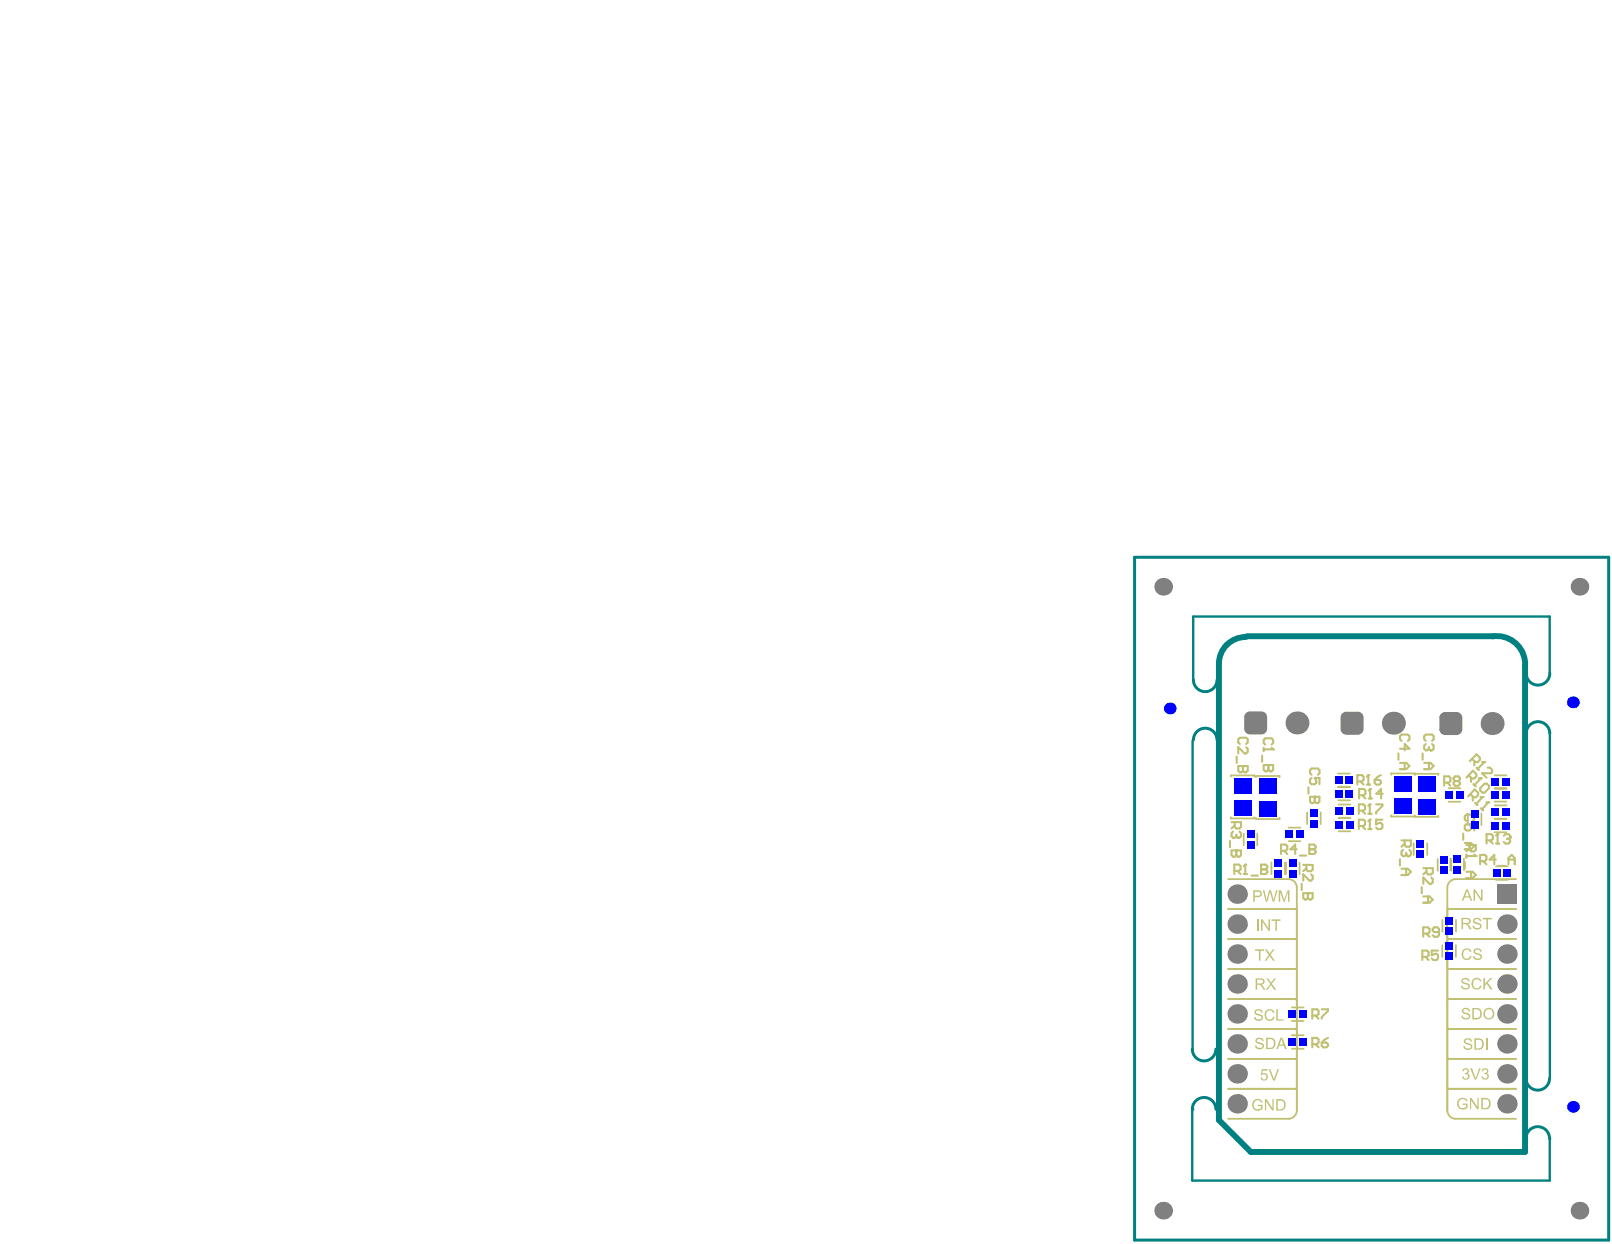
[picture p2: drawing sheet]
<svg xmlns="http://www.w3.org/2000/svg" width="455mm" height="351mm" viewBox="0 0 455 351" stroke-linecap="round" stroke-linejoin="round" font-family="sans-serif">
<path d="M320.1 157.2h133.7v192.7h-133.7z" fill="none" stroke="#008080" stroke-width=".85"/>
<path d="M437.2 189.9v-15.9h-100.6v17.8M336.4 209v87.5M437.2 206.7v97.4M336.6 313l-.3 .3v19.8h100.9l.1-11.8" fill="none" stroke="#008080" stroke-width=".67"/>
<path d="M351.5 179.7a7.6 7.6 0 0 0-7.6 7.5v128.9l8.9 9h77.4v-137.3M351.7 179.5h69.4M421.1 179.6a8 8 0 0 1 9.1 8.2" fill="none" stroke="#008080" stroke-width="1.7"/>
<path d="M336.7 191.8a3.3 3.3 0 0 0 3.3 3.4 3.3 3.3 0 0 0 3.3-3.4M430.5 190a3.3 3.3 0 0 0 3.4 3.3 3.3 3.3 0 0 0 3.3-3.3M336.7 208.8a3.3 3.3 0 0 1 3.3-3.3 3.3 3.3 0 0 1 3.3 3.3M430.5 207a3.3 3.3 0 0 1 3.4-3.4 3.3 3.3 0 0 1 3.3 3.4M336.3 296a3.3 3.3 0 0 0 3.4 3.4 3.3 3.3 0 0 0 3.3-3.4M336.3 313a3.3 3.3 0 0 1 3.4-3.3 3.3 3.3 0 0 1 3.3 3.3M430.5 304.3a3.3 3.3 0 0 0 3.3 3.3 3.3 3.3 0 0 0 3.3-3.3M430.5 321.2a3.3 3.3 0 0 1 3.3-3.3 3.3 3.3 0 0 1 3.3 3.3" fill="none" stroke="#008080" stroke-width=".83"/>
<g fill="none" stroke="#c0c073" stroke-width=".5">
<path d="M347.2 219.1v-.3h6.7v.3M354.3 219.3v-.3h6.7v.3M377.4 218.3h3.4M392.4 218.6v-.4h6.7v.5M399.1 218.3h6.6v.4M421.6 218.8h3.4M347.2 230.6v.3h6.7v-.3M350.8 235.2v3.4M354.3 230.8v.3h6.7v-.3M354.7 235.2v3.4M363.5 237.4h3.3M363.5 233.5h3.3"/>
<path d="M368.7 229.2v3.3M372.6 229.2v3.3M377.4 222.1h3.4M377.5 225.8h3.3M377.5 222h3.3M377.6 227h3.3M377.6 230.8h3.3M377.6 230.7h3.3M377.6 234.6h3.3M392.4 230.1v.3h6.7M398.8 237.9v3.4M399.1 230.1v.4h6.6v-.3"/>
<path d="M402.6 237.9v3.4M408.6 222.4h3.3M408.6 226.2h3.3M414.1 229.5v3.3M417.9 229.5v3.3M421.6 234.8h3.3M421.6 231h3.3M421.6 222.4h3.3M421.6 226.2h3.3M421.6 222.6h3.4M421.7 231.1h3.3M421.7 227.3h3.3"/>
<path d="M358.7 243.3v3.4M362.5 243.3v3.4M362.8 243.4v3.3M366.6 243.4v3.3M405.6 242.4v3.3M406.9 259.6v3.3M409.1 242.3v3.3M409.4 242.4v3.3M410.7 259.6v3.3M413 242.3v3.3M422 244.4h3.3M422 248.3h3.3"/>
<path d="M406.8 266.7v3.3M410.7 266.7v3.3M364.4 288.1h3.3M364.4 284.3h3.3M364.4 292.1h3.3M364.4 295.9h3.3"/>
</g>
<g fill="none" stroke="#c0c073" stroke-width=".51">
<path d="M346.4 256.5h19M346.4 248.1h17.1M365.8 250.4v62.9M408.3 250.4v62.9M408.7 256.5h19M410.6 248.1h17.1M346.4 273.4h19M346.4 265h19M408.7 273.4h19M408.7 265h19M346.4 298.8h19M346.4 290.3h19"/>
<path d="M346.4 281.9h19M408.7 298.8h19M408.7 290.3h19M408.7 281.9h19M346.4 307.2h19M346.4 315.7h17.1M408.7 307.2h19M410.6 315.7h17.1"/>
</g>
<g fill="#c0c073">
<path d="M415.7 251h.4l1.7 2.5v-2.5h.4v3.2h-.4l-1.7-2.6v2.6h-.4z"/>
<path d="M411.4 310.3l.6-.4a1.5 1.5 0 0 1 2 .8h-.4a1.16 1.16 0 0 0-1.7-.4 1.16 1.16 0 0 0-.3 1.7 1.23 1.23 0 0 0 2 .3v-.6h-1v-.3h1.4v1.2l-1 .5a1.74 1.74 0 0 1-1.8-.9 1.74 1.74 0 0 1 .2-1.9z"/>
<path d="M414.7 309.8h.4l1.7 2.5v-2.5h.3v3.2h-.4l-1.7-2.5v2.5h-.3z"/>
<path d="M412.7 301.7l.2-.1a.87 .87 0 0 1 1.3 .1 .87 .87 0 0 1-.2 1.2 .95 .95 0 0 1 .4 1.4 .95 .95 0 0 1-1.4 .3l-.5-.6v-.2l.4-.1a.62 .62 0 0 0 .7 .6 .62 .62 0 0 0 .5-.8 .62 .62 0 0 0-.9-.4l.1-.3a.54 .54 0 0 0 .6-.5 .54 .54 0 0 0-.5-.6 .54 .54 0 0 0-.5 .6h-.4z"/>
<path d="M414.7 301.4h.5l1.1 2.9 1-2.9h.4l-1.3 3.2h-.4z"/>
<path d="M418.2 301.7l.1-.1a.9 .9 0 0 1 1.2 0 .9 .9 0 0 1 .1 1.2l-.2 .1a.98 .98 0 0 1 .1 1.6 .98 .98 0 0 1-1.5-.7l.3-.1a.64 .64 0 0 0 .7 .6 .64 .64 0 0 0 .6-.7 .64 .64 0 0 0-.9-.5v-.3a.56 .56 0 0 0 .8-.4 .56 .56 0 0 0-.5-.7 .56 .56 0 0 0-.6 .6h-.4z"/>
<path d="M413.1 293.2l.5-.1a1.15 1.15 0 0 1 1.6 .8h-.4a.78 .78 0 0 0-.7-.6 .78 .78 0 0 0-.8 .6l.8 .4a1.01 1.01 0 0 1 1.2 1.1 1.01 1.01 0 0 1-1.5 .8l-.5-.1-.4-.4-.1-.5h.4a.9 .9 0 0 0 .8 .6 .9 .9 0 0 0 .9-.5l-.1-.3-.9-.3a.88 .88 0 0 1-.9-.5 .88 .88 0 0 1 .1-1z"/>
<path d="M413.8 251.3l-.5 1.6h1.1zM413.6 251h.5l1.2 3.2h-.4l-.4-1h-1.4l-.3 1h-.4z"/>
<path d="M418.3 310.2v2.5h.8a1.26 1.26 0 0 0 1-1.2 1.26 1.26 0 0 0-1-1.3zM417.9 309.8h1.2a1.62 1.62 0 0 1 1.4 1.6 1.62 1.62 0 0 1-1.4 1.6h-1.2z"/>
<path d="M416.3 293.4v2.4h.8a1.26 1.26 0 0 0 1-1.1 1.26 1.26 0 0 0-.9-1.3zM415.9 293h1.2a1.63 1.63 0 0 1 1.4 1.4 1.63 1.63 0 0 1-1 1.7l-1.6 .1z"/>
</g>
<path d="M419.4 293v3.2" fill="none" stroke="#c0c073" stroke-width=".42"/>
<g fill="#c0c073">
<path d="M412.5 284.8l.2-.2a1.22 1.22 0 0 1 2 .8h-.4a.8 .8 0 0 0-.7-.6 .8 .8 0 0 0-.8 .5l.1 .2 .7 .3a.99 .99 0 0 1 1.1 1.1 .99 .99 0 0 1-1.4 .7 1.15 1.15 0 0 1-1.1-1l.4-.1a.91 .91 0 0 0 .9 .8 .91 .91 0 0 0 .9-.7l-.8-.4a1.02 1.02 0 0 1-1.1-1.4z"/>
<path d="M412.3 276.4l.3-.2a1.25 1.25 0 0 1 2 .7h-.5a.78 .78 0 0 0-.7-.6 .78 .78 0 0 0-.8 .6l.5 .3 .7 .2a.94 .94 0 0 1 .8 1.2 .94 .94 0 0 1-1.3 .6 1.17 1.17 0 0 1-1.2-1l.4-.1a.85 .85 0 0 0 .9 .8 .85 .85 0 0 0 .8-.8l-1.1-.4a.93 .93 0 0 1-.8-1.3z"/>
<path d="M415.4 276.5a1.44 1.44 0 0 1 2.5 .3l-.5 .1a1.02 1.02 0 0 0-1.3-.5 1.02 1.02 0 0 0-.5 1.4 .99 .99 0 0 0 .8 1 .99 .99 0 0 0 1.1-.7l.4 .2a1.46 1.46 0 0 1-1.9 .8 1.46 1.46 0 0 1-.8-1.9z"/>
<path d="M418.5 276h.4v1.6l1.5-1.6h.6l-1.4 1.2 1.5 2h-.6l-1.1-1.6-.5 .5v1.1h-.4z"/>
<path d="M412.6 268.1l.1-.1a1.4 1.4 0 0 1 2.4 .5l-.4 .1a1.02 1.02 0 0 0-1.4-.6 1.02 1.02 0 0 0-.5 1.5 .98 .98 0 0 0 .9 1 .98 .98 0 0 0 1-.8l.4 .2a1.46 1.46 0 0 1-1.9 .9 1.46 1.46 0 0 1-.8-2z"/>
<path d="M415.8 267.9l.9-.3a1.03 1.03 0 0 1 1.3 .9h-.5a.79 .79 0 0 0-.7-.6 .79 .79 0 0 0-.8 .6l.2 .3 .9 .2a.96 .96 0 0 1 .9 1.2 .96 .96 0 0 1-1.2 .7 1.15 1.15 0 0 1-1.3-1.1l.4 .1a.93 .93 0 0 0 .8 .6 .93 .93 0 0 0 .9-.5l-.2-.4-.5-.2a.99 .99 0 0 1-1.1-.4 .99 .99 0 0 1 0-1.1z"/>
<path d="M415.7 259.3l.2-.2 .6-.1a1.06 1.06 0 0 1 1.4 .9h-.5a.78 .78 0 0 0-.7-.6 .78 .78 0 0 0-.8 .6l.2 .3 1.1 .2a.99 .99 0 0 1 .6 1.3 .99 .99 0 0 1-1.3 .6 1.02 1.02 0 0 1-1.1-1.1h.4a.92 .92 0 0 0 .8 .7 .92 .92 0 0 0 .9-.7l-1-.5a.84 .84 0 0 1-.9-.4 .84 .84 0 0 1 .1-1z"/>
<path d="M418.3 259h2.5v.4h-1.1v2.8h-.4v-2.8h-1z"/>
<path d="M353.5 310.6l.7-.4a1.5 1.5 0 0 1 1.9 .9h-.4a1.16 1.16 0 0 0-1.6-.4 1.16 1.16 0 0 0-.3 1.6 1.23 1.23 0 0 0 1.9 .4v-.6h-.9v-.4h1.3v1.2l-1 .5a1.74 1.74 0 0 1-1.7-.8 1.74 1.74 0 0 1 .1-2z"/>
<path d="M356.8 310.1h.4l1.7 2.6v-2.6h.4v3.2h-.4l-1.7-2.5v2.5h-.4z"/>
<path d="M356 301.7h1.6v.4h-1.4l-.1 .8a1.07 1.07 0 0 1 1.5 .6 1.07 1.07 0 0 1-.7 1.5 1.07 1.07 0 0 1-1.3-1h.4a.7 .7 0 0 0 .8 .5 .7 .7 0 0 0 .6-.8 .7 .7 0 0 0-.8-.6l-1 .3z"/>
<path d="M357.9 301.7h.4l1.1 2.9 1-2.9h.4l-1.2 3.2h-.5z"/>
<path d="M354.3 293.1h.1a1.26 1.26 0 0 1 2.1 .6h-.4a.78 .78 0 0 0-.8-.6 .78 .78 0 0 0-.8 .6l.8 .5a1.02 1.02 0 0 1 1.3 1.1 1.02 1.02 0 0 1-1.6 .7l-.5-.1-.4-.4-.1-.5h.5a.91 .91 0 0 0 .7 .7 .91 .91 0 0 0 .9-.5 .88 .88 0 0 0-1-.6v-.1a.86 .86 0 0 1-.9-.4 .86 .86 0 0 1 .1-1z"/>
<path d="M354 285.1l.6-.3a1.1 1.1 0 0 1 1.5 .9h-.3a.8 .8 0 0 0-.7-.6 .8 .8 0 0 0-.8 .5l.2 .4 .7 .2a.95 .95 0 0 1 1 1 .95 .95 0 0 1-1.2 .9 1.05 1.05 0 0 1-1.2-1.1l.4 .1a.88 .88 0 0 0 .9 .5 .88 .88 0 0 0 .8-.6l-1.1-.5a.86 .86 0 0 1-.8-.5 .86 .86 0 0 1 0-.9z"/>
<path d="M356.9 285.4a1.45 1.45 0 0 1 1.4-.7 1.45 1.45 0 0 1 1.2 1l-.4 .1a1.03 1.03 0 0 0-1.3-.6 1.03 1.03 0 0 0-.6 1.3 .99 .99 0 0 0 .8 1.1 .99 .99 0 0 0 1.1-.7l.4 .1a1.45 1.45 0 0 1-1.8 1 1.45 1.45 0 0 1-1-1.8z"/>
<path d="M360 284.8h.5v2.8h1.6v.4h-2.1z"/>
<path d="M357.2 276.1h.6l.7 1.2 .9-1.2h.5l-1.1 1.5 1.2 1.7h-.6l-.9-1.4-.9 1.4h-.5l1.2-1.6z"/>
<path d="M354 267.9h2.6v.4h-1v2.8h-.5v-2.8h-1.1z"/>
<path d="M356.8 267.9h.5l.9 1.2 .9-1.2h.4l-1.1 1.5 1.2 1.7h-.5l-.9-1.4-1 1.4h-.5l1.2-1.6z"/>
<path d="M415.8 284.8v2.4h.7a1.18 1.18 0 0 0 .9-1.8l-.4-.5zM415.3 284.4h1.3a1.68 1.68 0 0 1 1.2 2.7l-.6 .5h-1.9z"/>
<path d="M419.1 285.1l-.1 .4a1.16 1.16 0 0 0 .3 1.6 1.16 1.16 0 0 0 1.6-.3l.1-.3a1.15 1.15 0 0 0-.3-1.6 1.15 1.15 0 0 0-1.6 .2zM418.9 284.8l.2-.2a1.6 1.6 0 0 1 2.1 .5 1.6 1.6 0 0 1-.2 2.1 1.6 1.6 0 0 1-2.2-.1l-.2-.3a1.87 1.87 0 0 1 .3-2z"/>
<path d="M412.7 259.3v1.1h1a.57 .57 0 0 0 .7-.5 .57 .57 0 0 0-.7-.6zM412.3 259h1.5a.9 .9 0 0 1 1.1 .8 .9 .9 0 0 1-.9 1l.2 .1 1 1.3h-.6l-.5-.9-.6-.5h-.8v1.4h-.4z"/>
<path d="M360.5 310.6v2.4h.7a1.26 1.26 0 0 0 1-1.2 1.26 1.26 0 0 0-.9-1.2zM360 310.1h1.2a1.62 1.62 0 0 1 1.5 1.6 1.62 1.62 0 0 1-1.4 1.6h-1.3z"/>
<path d="M357.6 293.2v2.5h.7a1.26 1.26 0 0 0 1.1-1.2 1.26 1.26 0 0 0-1-1.3zM357.2 292.8h1.1a1.62 1.62 0 0 1 1.5 1.6 1.62 1.62 0 0 1-1.4 1.6h-1.2z"/>
<path d="M361.5 293.1l-.5 1.6h1zM361.2 292.8h.5l1.3 3.2h-.5l-.4-.9h-1.3l-.3 .9h-.5z"/>
<path d="M354.6 276.4v1.1h1a.57 .57 0 0 0 .7-.5 .57 .57 0 0 0-.7-.6zM354.2 276.1h1.4a.9 .9 0 0 1 1.1 .8 .9 .9 0 0 1-.9 .9l.4 .3 .8 1.2h-.5l-.8-1.2-.4-.3h-.7v1.5h-.4z"/>
</g>
<path d="M354.7 259.4v3.2" fill="none" stroke="#c0c073" stroke-width=".42"/>
<g fill="#c0c073">
<path d="M355.7 259.4h.4l1.7 2.5v-2.5h.5v3.2h-.5l-1.7-2.5v2.5h-.4z"/>
<path d="M358.7 259.4h2.5v.4h-1v2.8h-.4v-2.8h-1.1z"/>
<path d="M356.2 251.2h.5l.5 2.8 .8-2.8h.5l.8 2.8 .6-2.8h.5l-1 3.2h-.4l-.7-2.8-.8 2.8h-.4z"/>
<path d="M360.7 251.2h.7l.8 2.8 1-2.8h.6v3.2h-.5v-2.7l-.9 2.7h-.3l-1-2.7v2.7h-.4z"/>
<path d="M353.9 251.6v1.1h.9a.57 .57 0 0 0 .8-.5 .57 .57 0 0 0-.7-.6zM353.5 251.2l1.7 .1a.95 .95 0 0 1 .8 1.1 .95 .95 0 0 1-1.2 .8h-.9v1.2h-.4z"/>
</g>
<path d="M347.4 232h2.7v1.3l-.5 .5h-.9l-.4-.5v-1.3M348.3 232.9l-.9 .9M349.6 234.6l.5 .5v.9l-.5 .4h-.4" fill="none" stroke="#c0c073" stroke-width=".58"/>
<circle cx="349.2" cy="236.4" r=".29" fill="#c0c073"/>
<path d="M347 237.3v1.8M347.9 234.6l-.5 .5v.9l.5 .4h.4l.4-.4M348.7 236l.5 .4M348.7 235.5v.5M348.7 240v1.3l-.4 .4h-.4l-.5-.4v-1.3h2.7" fill="none" stroke="#c0c073" stroke-width=".58"/>
<circle cx="348.7" cy="240" r=".29" fill="#c0c073"/>
<path d="M348.7 240v1.3l.5 .4h.4l.5-.4v-1.3M395.3 237.1h2.7v1.4l-.4 .4h-.9l-.5-.4v-1.4M396.2 238l-.9 .9M397.6 239.8l.4 .4v.9l-.4 .5h-.5" fill="none" stroke="#c0c073" stroke-width=".58"/>
<circle cx="397.1" cy="241.6" r=".29" fill="#c0c073"/>
<path d="M395.8 239.8l-.5 .4v.9l.5 .5h.4l.5-.5M367.2 249.4v1.7M367.6 244h2.7v1.4l-.4 .4h-.9l-.5-.4v-1.4M368.5 244.9l-.9 .9M369 252v1.4l-.5 .4h-.4l-.5-.4v-1.4h2.7M369.9 246.7l.4 .5v.8l-.4 .5h-.5l-1.8-1.8v1.8M394.9 242.5v1.7M395.3 245.1h1.8l.9 .9-.9 .9h-1.8M396.7 241.1l.4 .5M396.7 240.7v.4M396.7 245.1v1.8" fill="none" stroke="#c0c073" stroke-width=".58"/>
<circle cx="369" cy="252" r=".29" fill="#c0c073"/>
<path d="M348.2 245.7h1.3l.5-.4v-.9l-.5-.4h-1.3v2.6M349.1 245.7l.9 .9M350.8 246.6h.9M351.3 244v2.6M369 252v1.4l.4 .4h.5l.4-.4v-1.4M401.1 250.3v1.8M401.5 245h2.7v1.3l-.5 .4h-.9l-.4-.4v-1.3M401.5 252.9h1.8l.9 .9-.9 .9h-1.8M402.4 245.8l-.9 .9M402.8 252.9v1.8M403.7 247.6l.5 .5v.9l-.5 .4h-.4l-1.8-1.8v1.8" fill="none" stroke="#c0c073" stroke-width=".58"/>
<circle cx="351.3" cy="244" r=".29" fill="#c0c073"/>
<path d="M351.3 244l-.5 .4M353.1 247.1h1.7M355.7 244v2.6h1.4l.4-.4v-.5l-.4-.4h-1.4" fill="none" stroke="#c0c073" stroke-width=".58"/>
<circle cx="355.7" cy="245.3" r=".29" fill="#c0c073"/>
<path d="M413.7 238.4h2.6v1.4l-.4 .4h-.9l-.5-.4v-1.4M414.5 239.3l-.8 .9M355.7 244h1.4l.4 .4v.4l-.4 .5h-1.4M413.7 241.1v.9M413.7 241.5h2.6" fill="none" stroke="#c0c073" stroke-width=".58"/>
<circle cx="416.3" cy="241.5" r=".29" fill="#c0c073"/>
<path d="M370 218.6l-.5-.4v-.9l.5-.5h1.8l.4 .5v.9l-.4 .4M370 219.5l-.5 .4v.9l.5 .5h.9l.4-.5-.4-1.3h1.3v1.8M369.1 222.2v1.7M370.9 224.8v1.4l-.5 .4h-.4l-.5-.4v-1.4h2.7M413.2 243.3v1.8M413.7 246h1.7l.9 .9-.9 .9h-1.7M415 246v1.8M415.9 241.1l.4 .4" fill="none" stroke="#c0c073" stroke-width=".58"/>
<circle cx="370.9" cy="224.8" r=".29" fill="#c0c073"/>
<g fill="none" stroke="#c0c073" stroke-width=".58">
<path d="M394.5 212.6v1.8M394.9 211.3h2.7l-1.3-1.4v1.8M394.9 215.3h1.8l.9 .8-.9 .9h-1.8M395.4 209l-.5-.4v-.9l.5-.4h1.7l.5 .4v.9l-.5 .4M396.3 215.3v1.7M402.2 209l-.4-.4v-.9l.4-.4h1.8l.4 .4v.9l-.4 .4M404 209.9l.4 .5v.9l-.4 .4h-.5M370.9 224.8v1.4l.4 .4h.5l.4-.4v-1.4M412.8 235.2v1.8M413.2 237.9h1.8l.9 .9-.9 .8h-1.8M413.6 231.7l-.4-.5v-.9l.4-.4h1.8l.5 .4v.9l-.5 .5M413.6 232.5l-.4 .5v.9l.4 .4h.9l.5-.4-.5-1.4h1.4v1.8"/>
<path d="M414.5 237.9v1.7"/>
</g>
<circle cx="403.5" cy="211.7" r=".29" fill="#c0c073"/>
<path d="M348.9 213.5v1.8M349.7 209.9l-.4-.4v-.9l.4-.4h1.8l.5 .4v.9l-.5 .4M350.6 216.1v1.4l-.4 .4h-.5l-.4-.4v-1.4h2.7M351.5 210.8l.5 .5v.9l-.5 .4h-.4l-1.8-1.8v1.8M401.3 212.6v1.8M401.8 215.3h1.7l.9 .8-.9 .9h-1.7M402.2 209.9l-.4 .5v.9l.4 .4h.4l.5-.4M403.1 211.3l.4 .4M403.1 210.8v.5M403.1 215.3v1.7" fill="none" stroke="#c0c073" stroke-width=".58"/>
<circle cx="350.6" cy="216.1" r=".29" fill="#c0c073"/>
<path d="M350.6 216.1v1.4l.5 .4h.4l.5-.4v-1.4M356.5 211v.9M356.5 211.4h2.6M356.9 210.1l-.4-.4v-.9l.4-.5h1.8l.4 .5v.9l-.4 .4" fill="none" stroke="#c0c073" stroke-width=".58"/>
<circle cx="359.1" cy="211.4" r=".29" fill="#c0c073"/>
<path d="M356 213.2v1.8M357.8 215.9v1.3l-.4 .4h-.5l-.4-.4v-1.3h2.6M358.7 211l.4 .4" fill="none" stroke="#c0c073" stroke-width=".58"/>
<circle cx="357.8" cy="215.9" r=".29" fill="#c0c073"/>
<path d="M357.8 215.9v1.3l.5 .4h.4l.4-.4v-1.3M383.4 224.4h1.3l.5-.4v-.9l-.5-.5h-1.3v2.7M384.3 224.4l.9 .9M386.1 225.3h.8M386.5 222.6v2.7M401.5 263.4h1.3l.5-.4v-.9l-.5-.4h-1.3v2.6M402.4 263.4l.9 .9M405.9 263h-1.3l-.5-.4v-.5l.5-.4h.9l.4 .4v1.8l-.4 .4h-.9l-.5-.4" fill="none" stroke="#c0c073" stroke-width=".58"/>
<circle cx="386.5" cy="222.6" r=".29" fill="#c0c073"/>
<path d="M386 218.7v2.7M382.9 220.5h1.3l.5-.4v-.9l-.5-.5h-1.3v2.7M383.8 220.5l.9 .9M385.6 221.4h.8M386.5 222.6l-.4 .5M390 224h-1.7l1.3-1.4v2.7" fill="none" stroke="#c0c073" stroke-width=".58"/>
<circle cx="386" cy="218.7" r=".29" fill="#c0c073"/>
<path d="M386 218.7l-.4 .5M389.5 218.7l-.8 .5-.9 .9M383.3 228.7h1.3l.5-.4v-.9l-.5-.4h-1.3v2.6M384.2 228.7l.9 .9M386 229.6h.9M386.4 227v2.6M387.8 220.1h1.3l.4 .4v.4l-.4 .5h-.9l-.4-.5z" fill="none" stroke="#c0c073" stroke-width=".58"/>
<circle cx="386.4" cy="227" r=".29" fill="#c0c073"/>
<path d="M386.4 227l-.4 .4M388.2 227h1.8v.4l-1.8 1.8v.4M414.8 224.1l.9 .9h.7l.6-.7-.1-.6-.9-.9-1.8 1.9M415.4 224.7l.1 1.2M416.1 226.5l.7 .6M418.2 224.9l-1.8 1.9" fill="none" stroke="#c0c073" stroke-width=".58"/>
<circle cx="418.2" cy="224.9" r=".29" fill="#c0c073"/>
<path d="M417.7 228l.7 .7M418.2 224.9h-.6M419.9 226.4l-1.8 1.9" fill="none" stroke="#c0c073" stroke-width=".58"/>
<circle cx="419.9" cy="226.4" r=".29" fill="#c0c073"/>
<path d="M414.3 218.8l.9 .9h.7l.6-.7v-.6l-1-.9-1.8 1.9M414.9 219.4l.1 1.2M417.8 219.6l-1.9 1.9M415.6 221.2l.7 .6M419.9 226.4h-.7" fill="none" stroke="#c0c073" stroke-width=".58"/>
<circle cx="417.8" cy="219.6" r=".29" fill="#c0c073"/>
<path d="M417.8 219.6h-.7M418.8 221.1h.6l.6 .6v.6l-1.2 1.3-.6 .1-.6-.6-.1-.7zM419.3 237.1h1.4l.4-.4v-.9l-.4-.4h-1.4v2.6M420.2 237.1l.9 .9M422 238h.9M422.4 235.4v2.6" fill="none" stroke="#c0c073" stroke-width=".58"/>
<circle cx="422.4" cy="235.4" r=".29" fill="#c0c073"/>
<path d="M422.4 235.4l-.4 .4M424.2 235.8l.5-.4h.9l.4 .4v.5" fill="none" stroke="#c0c073" stroke-width=".58"/>
<circle cx="426" cy="236.3" r=".29" fill="#c0c073"/>
<path d="M415.3 214.1l.9 1h.6l.7-.7v-.6l-1-.9-1.9 1.8M415.9 214.7v1.3M416.5 216.6l.6 .6M418.7 215l-1.9 1.9M425.1 236.7h.5M425.6 236.7l.4 .4v.5l-.4 .4h-.9l-.5-.4M426 236.3l-.4 .4" fill="none" stroke="#c0c073" stroke-width=".58"/>
<circle cx="418.7" cy="215" r=".29" fill="#c0c073"/>
<path d="M418.7 215h-.6M419.7 216.6h.6l.6 .6v.7l-.3 .3h-2.5l1.2 1.2M365.8 239.6h-1.8l1.4-1.3v2.7M369.4 238.3v2.7h1.3l.4-.5v-.4l-.4-.5h-1.3M361.4 240.1h1.3l.4-.5v-.9l-.4-.4h-1.3v2.7M362.3 240.1l.8 .9M366.7 241.4h1.8" fill="none" stroke="#c0c073" stroke-width=".58"/>
<circle cx="369.4" cy="239.6" r=".29" fill="#c0c073"/>
<g fill="none" stroke="#c0c073" stroke-width=".58">
<path d="M369.4 238.3h1.3l.4 .4v.5l-.4 .4h-1.3M383.3 233.1h1.3l.5-.5v-.9l-.5-.4h-1.3v2.6M384.2 233.1l.9 .8M386 233.9h.9M386.4 231.3v2.6M407.4 220.8h1.3l.5-.4v-.9l-.5-.4h-1.3v2.6M408.3 220.8l.9 .9M410.5 220.4l-.5-.5v-.4l.5-.4h.9l.4 .4v.4l-.4 .5M410.5 220.4l-.5 .4v.5l.5 .4h.9l.4-.4v-.5l-.4-.4M410.5 220.4h.9M417.5 243h1.4l.4-.5v-.8l-.4-.5h-1.4v2.7M418.4 243l.9 .9"/>
<path d="M422 242.5h-1.8l1.3-1.3v2.7M422.9 244.3h1.7M425.5 242.5h1.8M425.5 243.9v-1.8l.9-.9 .9 .9v1.8M401.2 270h1.4l.4-.4v-.9l-.4-.5h-1.4v2.7M402.1 270l.9 .9M405.7 268.2h-1.8v1.4l.9-.5h.4l.5 .5v.8l-.5 .5h-.9l-.4-.5M370.2 286.6h1.3l.5-.5v-.9l-.5-.4h-1.3v2.6M371.1 286.6l.9 .8M372.8 284.8h1.8v.4l-1.8 1.8v.4"/>
</g>
<circle cx="386.4" cy="231.3" r=".29" fill="#c0c073"/>
<path d="M386.4 231.3l-.4 .4M390 231.3h-1.8v1.3l.9-.4h.4l.5 .4v.9l-.5 .4h-.9l-.4-.4M370.2 294.6h1.3l.5-.4v-.9l-.5-.4h-1.3v2.6M371.1 294.6l.9 .9M372.8 294.2h1.4l.4 .4v.5l-.4 .4h-.9l-.5-.4zM374.6 292.9l-.9 .4-.9 .9" fill="none" stroke="#c0c073" stroke-width=".58"/>
<g fill="none" stroke="#c0c073" stroke-width=".51">
<path d="M363.5 248.1a2.36 2.36 0 0 1 2.3 2.3M365.8 256.1l-.4 .4 .4 .4M408.3 256.1l.4 .4-.4 .4M410.6 248.1a2.36 2.36 0 0 0-2.3 2.3M365.8 273l-.4 .4 .4 .4M365.8 264.5l-.4 .5 .4 .4M408.3 273l.4 .4-.4 .4M408.3 264.5l.4 .5-.4 .4M365.8 298.4l-.4 .4 .4 .4M365.8 289.9l-.4 .4 .4 .4M365.8 281.4l-.4 .5 .4 .4M408.3 298.4l.4 .4-.4 .4"/>
<path d="M408.3 289.9l.4 .4-.4 .4M408.3 281.4l.4 .5-.4 .4M365.8 313.3a2.36 2.36 0 0 1-2.3 2.4M365.8 306.8l-.4 .4 .4 .5M408.3 313.3a2.36 2.36 0 0 0 2.3 2.4M408.3 306.8l.4 .4-.4 .5"/>
</g>
<g fill="#808080">
<path d="M410.9 200.9a1.62 1.62 0 0 1 1.6 1.6h-1.6z"/>
<path d="M406.5 201.4l1.1-.5v1.6h-1.6z"/>
<path d="M406 205.8h1.6v1.6a1.62 1.62 0 0 1-1.6-1.6z"/>
<path d="M410.9 205.8h1.6a1.62 1.62 0 0 1-1.6 1.6z"/>
<path d="M383 200.8a1.62 1.62 0 0 1 1.7 1.6h-1.7z"/>
<path d="M378.6 201.3l1.2-.5v1.6h-1.6z"/>
<path d="M378.2 205.7h1.6v1.6a1.62 1.62 0 0 1-1.6-1.6z"/>
<path d="M383 205.7h1.7a1.62 1.62 0 0 1-1.7 1.6z"/>
<path d="M355.8 200.7a1.62 1.62 0 0 1 1.7 1.7h-1.7z"/>
<path d="M351.4 201.2l1.2-.5v1.7h-1.6z"/>
<path d="M351 205.6h1.6v1.6a1.62 1.62 0 0 1-1.6-1.6z"/>
<path d="M355.8 205.6h1.7a1.62 1.62 0 0 1-1.7 1.6z"/>
<circle cx="445.6" cy="341.6" r="2.5"/>
<circle cx="425.1" cy="311.5" r="2.75"/>
<circle cx="425.1" cy="303" r="2.75"/>
<circle cx="425.1" cy="294.6" r="2.75"/>
<circle cx="425.1" cy="286.1" r="2.75"/>
<circle cx="425.1" cy="277.6" r="2.75"/>
<circle cx="425.1" cy="269.2" r="2.75"/>
<circle cx="425.1" cy="260.7" r="2.75"/>
<circle cx="328.1" cy="341.6" r="2.5"/>
<circle cx="349" cy="311.5" r="2.75"/>
<circle cx="349" cy="303" r="2.75"/>
<circle cx="349" cy="294.6" r="2.75"/>
<circle cx="420.9" cy="204.2" r="3.2"/>
<circle cx="445.6" cy="165.6" r="2.5"/>
<circle cx="393.1" cy="204.1" r="3.2"/>
<circle cx="365.9" cy="204" r="3.2"/>
<circle cx="328.1" cy="165.6" r="2.5"/>
<circle cx="349" cy="252.3" r="2.75"/>
<circle cx="349" cy="286.1" r="2.75"/>
<circle cx="349" cy="277.6" r="2.75"/>
<circle cx="349" cy="269.2" r="2.75"/>
<circle cx="349" cy="260.7" r="2.75"/>
</g>
<g fill="#808080">
<path d="M422.4 249.5h5.4v5.5h-5.4z" fill-rule="evenodd"/>
<path d="M407.6 200.9h3.3l1.6 1.6v3.3l-1.6 1.6h-3.3l-1.6-1.6v-3.3z" fill-rule="evenodd"/>
<path d="M378.2 202.4l1.6-1.6h3.2l1.7 1.6v3.3l-1.7 1.6h-3.2l-1.6-1.6z" fill-rule="evenodd"/>
<path d="M351 202.4l1.6-1.7h3.2l1.7 1.7v3.2l-1.7 1.6h-3.2l-1.6-1.6z" fill-rule="evenodd"/>
</g>
<g fill="#00f">
<path d="M421.1 245.3h2.2v2.1h-2.2z" fill-rule="evenodd"/>
<path d="M420.7 231.8h2.1v2.2h-2.1z" fill-rule="evenodd"/>
<path d="M414.9 231.6h2.2v2.2h-2.2z" fill-rule="evenodd"/>
<path d="M406.4 244.4h2.2v2.2h-2.2z" fill-rule="evenodd"/>
<path d="M423.7 219.6h2.2v2.2h-2.2z" fill-rule="evenodd"/>
<path d="M399.9 225.4h5v4.3h-5z" fill-rule="evenodd"/>
<path d="M393.3 225.3h5v4.3h-5z" fill-rule="evenodd"/>
<path d="M365.6 234.4h2.1v2.1h-2.1z" fill-rule="evenodd"/>
<path d="M363.6 245.5h2.2v2.1h-2.2z" fill-rule="evenodd"/>
<path d="M355.1 226h5v4.4h-5z" fill-rule="evenodd"/>
<path d="M348 225.9h5v4.3h-5z" fill-rule="evenodd"/>
<path d="M376.7 227.8h2.2v2.2h-2.2z" fill-rule="evenodd"/>
<path d="M379.5 219.1h2.2v2.2h-2.2z" fill-rule="evenodd"/>
<path d="M369.6 228.3h2.1v2.2h-2.1z" fill-rule="evenodd"/>
<path d="M351.7 234.3h2.1v2.2h-2.1z" fill-rule="evenodd"/>
<path d="M351.7 237.3h2.1v2.2h-2.1z" fill-rule="evenodd"/>
<path d="M362.6 234.4h2.1v2.1h-2.1z" fill-rule="evenodd"/>
<path d="M379.7 231.6h2.2v2.1h-2.2z" fill-rule="evenodd"/>
<path d="M376.7 231.6h2.2v2.1h-2.2z" fill-rule="evenodd"/>
<path d="M379.7 227.8h2.1v2.2h-2.1z" fill-rule="evenodd"/>
<path d="M376.5 219.1h2.2v2.2h-2.2z" fill-rule="evenodd"/>
<path d="M376.5 222.8h2.2v2.2h-2.2z" fill-rule="evenodd"/>
<path d="M379.5 222.8h2.2v2.2h-2.2z" fill-rule="evenodd"/>
<path d="M363.5 285.1h2.2v2.2h-2.2z" fill-rule="evenodd"/>
<path d="M366.5 285.1h2.2v2.2h-2.2z" fill-rule="evenodd"/>
<path d="M407.7 261.7h2.2v2.1h-2.2z" fill-rule="evenodd"/>
<path d="M407.7 258.7h2.2v2.1h-2.2z" fill-rule="evenodd"/>
<path d="M407.7 268.8h2.1v2.1h-2.1z" fill-rule="evenodd"/>
<path d="M407.7 265.8h2.1v2.1h-2.1z" fill-rule="evenodd"/>
<path d="M369.6 231.3h2.1v2.2h-2.1z" fill-rule="evenodd"/>
<path d="M359.5 245.4h2.2v2.2h-2.2z" fill-rule="evenodd"/>
<path d="M366.5 292.9h2.2v2.2h-2.2z" fill-rule="evenodd"/>
<path d="M399.6 240h2.2v2.2h-2.2z" fill-rule="evenodd"/>
<path d="M410.7 223.2h2.2v2.2h-2.2z" fill-rule="evenodd"/>
<path d="M420.7 228.1h2.2v2.1h-2.2z" fill-rule="evenodd"/>
<path d="M423.7 223.2h2.1v2.1h-2.1z" fill-rule="evenodd"/>
<path d="M410 244.3h2.1v2.2h-2.1z" fill-rule="evenodd"/>
<path d="M414.9 228.6h2.2v2.2h-2.2z" fill-rule="evenodd"/>
<path d="M406.4 241.5h2.2v2.1h-2.2z" fill-rule="evenodd"/>
<path d="M423.7 228.1h2.2v2.1h-2.2z" fill-rule="evenodd"/>
<path d="M420.7 223.2h2.1v2.1h-2.1z" fill-rule="evenodd"/>
<path d="M420.7 219.6h2.2v2.2h-2.2z" fill-rule="evenodd"/>
<path d="M399.9 219.1h5v4.3h-5z" fill-rule="evenodd"/>
<path d="M393.3 219h5v4.3h-5z" fill-rule="evenodd"/>
<path d="M424.1 245.3h2.1v2.1h-2.1z" fill-rule="evenodd"/>
<path d="M410 241.3h2.1v2.2h-2.1z" fill-rule="evenodd"/>
<path d="M423.7 231.8h2.1v2.2h-2.1z" fill-rule="evenodd"/>
<path d="M359.5 242.4h2.1v2.2h-2.1z" fill-rule="evenodd"/>
<path d="M363.6 242.5h2.2v2.2h-2.2z" fill-rule="evenodd"/>
<path d="M399.6 237h2.2v2.2h-2.2z" fill-rule="evenodd"/>
<path d="M407.7 223.2h2.2v2.2h-2.2z" fill-rule="evenodd"/>
<path d="M355.1 219.7h5v4.3h-5z" fill-rule="evenodd"/>
<path d="M348 219.5h5v4.4h-5z" fill-rule="evenodd"/>
<path d="M363.5 292.9h2.2v2.2h-2.2z" fill-rule="evenodd"/>
</g>
<g fill="#00f">
<circle cx="443.7" cy="198.2" r="1.66"/>
<circle cx="443.7" cy="312.3" r="1.66"/>
<circle cx="330" cy="199.9" r="1.66"/>
</g>
</svg>
